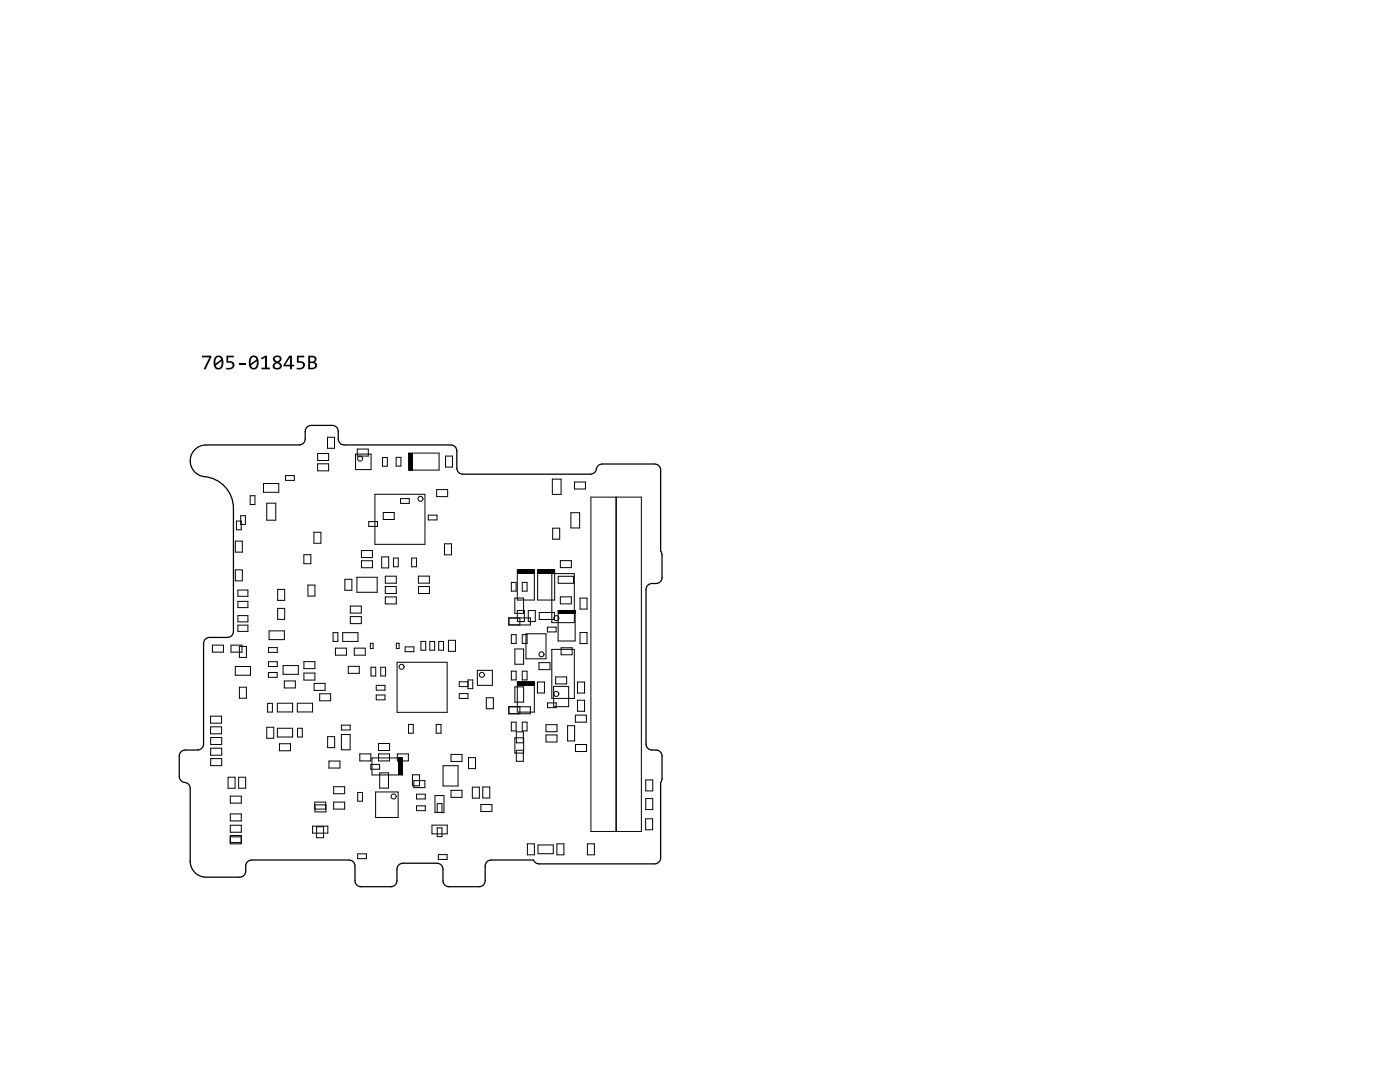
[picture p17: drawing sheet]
<svg xmlns="http://www.w3.org/2000/svg" width="279mm" height="216mm" viewBox="0 0 279 216" stroke-linecap="round" stroke-linejoin="round" font-family="sans-serif">
<path d="M38.8 89.8a3.2 3.2 0 0 1 2.3-1h18.6a1.19 1.19 0 0 0 1.2-1.2v-1.5a1.19 1.19 0 0 1 1.2-1.2h4.2a1.19 1.19 0 0 1 1.2 1.2v1.5a1.19 1.19 0 0 0 1.2 1.2h21.3a1.19 1.19 0 0 1 1.2 1.2v3.4a1.19 1.19 0 0 0 1.2 1.2h25.4a1.34 1.34 0 0 0 1.3-1.3 1.19 1.19 0 0 1 1.1-.7h10.5a1.19 1.19 0 0 1 1.1 1.2v16.2l.3 .7v4.5a1.19 1.19 0 0 1-1.2 1.2 1.57 1.57 0 0 0-1.9 .8l-.1 31.3a1.19 1.19 0 0 0 1.2 1.2 1.57 1.57 0 0 1 2 .8v4.9l-.3 .7v15.1a1.19 1.19 0 0 1-1.1 1.2h-23.1a1.19 1.19 0 0 1-1.1-.8h-8.5a1.19 1.19 0 0 0-1.2 1.2v2.9a1.19 1.19 0 0 1-1.2 1.2h-6a1.19 1.19 0 0 1-1.2-1.2v-2.3a1.19 1.19 0 0 0-1.2-1.2h-6.8a1.19 1.19 0 0 0-1.2 1.2v2.3a1.19 1.19 0 0 1-1.2 1.2h-6a1.19 1.19 0 0 1-1.2-1.2v-2.9a1.19 1.19 0 0 0-1.1-1.2h-19.5a1.19 1.19 0 0 0-1.2 1.2 1.86 1.86 0 0 1-.5 2l-.7 .2h-6.7a3.2 3.2 0 0 1-3.1-3.1v-14.6a1.35 1.35 0 0 0-1.5-1.3 1.19 1.19 0 0 1-.7-1.1v-4a1.19 1.19 0 0 1 1.2-1.2h2.4a1.19 1.19 0 0 0 1.2-1.2v-20.1a1.19 1.19 0 0 1 1.2-1.2h3.6a1.19 1.19 0 0 0 1.2-1.2v-24.6a6.5 6.5 0 0 0-6.4-6.4 3.2 3.2 0 0 1-1.4-5.2z" fill="none" stroke="#000" stroke-width=".25"/>
<g fill="#000">
<path d="M40.3 71h1.9v.3l-1.2 2.4h-.4l1.2-2.4h-1.5zM45.2 71h1.5v.3h-1.2v.8l1 .1 .3 .7-.1 .3-.3 .3-.6 .2h-.7v-.3h.9l.4-.4a.56 .56 0 0 0-.7-.6h-.5zM47.7 72.4h1.2v.3h-1.2zM52.1 71.4l.9-.4h.3v2.4h.6v.3h-1.7v-.3h.7v-2l-.7 .3zM59.2 71h1.5v.3h-1.1v.8l1 .1 .3 .7-.5 .7-.6 .1h-.6v-.3h.9l.4-.4a.56 .56 0 0 0-.7-.6h-.6z"/>
<path d="M42.9 71.3l.4-.3h.6a1.68 1.68 0 0 1 .4 2.4l-.3 .2-.5 .1-.6-.3-.3-1.1zM43.1 72.9l.2 .4 .6 .1 .3-.4v-.9zM43.3 71.4l-.3 .5v.7l1.1-.9-.4-.4z"/>
<path d="M49.9 71.3l.4-.3 .6-.1 .4 .3 .2 .4 .1 1.3-.5 .7-.8 .1-.5-.4-.1-1.2zM50.1 72.9l.2 .4 .6 .1 .3-.6v-.7zM50.3 71.4l-.3 .5v.7l1.2-.9-.4-.4z"/>
<path d="M54.6 71.2l.4-.2h.7l.3 .1 .2 .4a.72 .72 0 0 1-.5 .8l.4 .3 .1 .3v.4l-.2 .3-.6 .1h-.5l-.4-.2-.1-.3a.83 .83 0 0 1 .6-.9h-.1a.66 .66 0 0 1-.3-1.1zM54.9 71.6a.45 .45 0 0 0 .9 0 .45 .45 0 0 0-.9 0zM54.8 73a.55 .55 0 0 0 1.1 0 .55 .55 0 0 0-1.1 0z"/>
<path d="M57.7 71h.6v1.8h.4v.3h-.4v.6h-.4v-.6h-1.3v-.3zM57.9 71.3l-1 1.5h1z"/>
<path d="M61.5 71h.8a.67 .67 0 0 1 .8 .4 .67 .67 0 0 1-.4 .8l.6 .5-.2 .7-.5 .3h-1.1zM61.9 71.3v.8h.6l.3-.2v-.3l-.2-.2zM61.9 72.4v1h.4a.49 .49 0 0 0 .6-.5 .49 .49 0 0 0-.7-.5z"/>
</g>
<g fill="#fff">
<circle cx="117.4" cy="139.1" r=".15"/>
<circle cx="90.6" cy="94.6" r=".25"/>
<circle cx="89.6" cy="92.1" r=".15"/>
<circle cx="87.2" cy="115.6" r=".25"/>
<circle cx="73.3" cy="113.5" r=".15"/>
<circle cx="96.2" cy="139.7" r=".15"/>
<circle cx="73.3" cy="111.6" r=".15"/>
<circle cx="72.2" cy="117.2" r=".15"/>
<circle cx="72.2" cy="116.2" r=".15"/>
<circle cx="73.2" cy="117.2" r=".15"/>
<circle cx="73.2" cy="116.2" r=".15"/>
<circle cx="74.2" cy="117.2" r=".15"/>
<circle cx="74.2" cy="116.2" r=".15"/>
<circle cx="75.7" cy="120.8" r=".25"/>
<circle cx="117.4" cy="141.7" r=".15"/>
<circle cx="117.1" cy="137" r=".15"/>
<circle cx="110.7" cy="134.1" r=".15"/>
<circle cx="117.1" cy="136.1" r=".15"/>
<circle cx="106.6" cy="136.2" r=".25"/>
<circle cx="113.6" cy="134" r=".25"/>
<circle cx="112.8" cy="133.4" r=".15"/>
<circle cx="112.5" cy="139.9" r=".15"/>
<circle cx="111.5" cy="139.9" r=".15"/>
<circle cx="112.5" cy="138.9" r=".15"/>
<circle cx="111.5" cy="138.9" r=".15"/>
<circle cx="112.5" cy="137.9" r=".15"/>
<circle cx="111.5" cy="137.9" r=".15"/>
<circle cx="106.9" cy="140.7" r=".25"/>
<circle cx="47.6" cy="147.3" r=".15"/>
<circle cx="46" cy="148.4" r=".15"/>
<circle cx="48.5" cy="121.7" r=".15"/>
<circle cx="54.2" cy="120.4" r=".15"/>
<circle cx="54.9" cy="123.4" r=".15"/>
<circle cx="87.9" cy="169.6" r=".25"/>
<circle cx="89.8" cy="173.9" r=".15"/>
<circle cx="89" cy="174.3" r=".15"/>
<circle cx="85.5" cy="170.8" r=".25"/>
<circle cx="80.5" cy="170.8" r=".25"/>
<circle cx="77.4" cy="174.3" r=".25"/>
<circle cx="74.3" cy="174.9" r=".15"/>
<circle cx="74.4" cy="139" r=".15"/>
<circle cx="74.3" cy="137.1" r=".15"/>
<circle cx="76.7" cy="145.1" r=".15"/>
<circle cx="78.5" cy="143" r=".15"/>
<circle cx="93.4" cy="140.4" r=".15"/>
<circle cx="94.3" cy="139.7" r=".25"/>
<circle cx="92.5" cy="140.1" r=".15"/>
<circle cx="95.3" cy="138.6" r=".15"/>
<circle cx="84" cy="134" r=".15"/>
<circle cx="83.8" cy="127.2" r=".15"/>
<circle cx="83.5" cy="130.3" r=".15"/>
<circle cx="83.4" cy="129.2" r=".15"/>
<circle cx="78.1" cy="132.5" r=".15"/>
<circle cx="79.9" cy="135.1" r=".15"/>
<circle cx="80.9" cy="137.1" r=".15"/>
<circle cx="81.2" cy="133.1" r=".15"/>
<circle cx="82" cy="133.1" r=".15"/>
<circle cx="84.3" cy="140" r=".15"/>
<circle cx="84.5" cy="141.1" r=".15"/>
<circle cx="82.8" cy="133" r=".15"/>
<circle cx="82.9" cy="128.1" r=".15"/>
<circle cx="83.4" cy="139" r=".15"/>
<circle cx="82.7" cy="126.1" r=".25"/>
<circle cx="77.5" cy="131" r=".15"/>
<circle cx="79" cy="127.1" r=".15"/>
<circle cx="72.8" cy="131.2" r=".15"/>
<circle cx="72.2" cy="126.1" r=".15"/>
<circle cx="72.2" cy="127" r=".15"/>
<circle cx="70.1" cy="128.7" r=".15"/>
<circle cx="75.2" cy="131.1" r=".15"/>
<circle cx="49.1" cy="167.7" r=".15"/>
<circle cx="44.8" cy="166.5" r=".15"/>
<circle cx="62.8" cy="167.2" r=".15"/>
<circle cx="54.8" cy="167" r=".25"/>
<circle cx="48.8" cy="164.2" r=".15"/>
<circle cx="46.1" cy="164.2" r=".15"/>
<circle cx="93.9" cy="175.3" r=".25"/>
<circle cx="93.2" cy="174.5" r=".15"/>
<circle cx="92.6" cy="173.9" r=".15"/>
<circle cx="78" cy="170.8" r=".25"/>
<circle cx="76.8" cy="176" r=".25"/>
<circle cx="75" cy="173.9" r=".15"/>
<circle cx="75.7" cy="174.5" r=".15"/>
<circle cx="46.2" cy="153.6" r=".15"/>
<circle cx="58" cy="151.2" r=".25"/>
<circle cx="48.6" cy="114.8" r=".15"/>
<circle cx="56.7" cy="114.1" r=".15"/>
<circle cx="60.9" cy="114.8" r=".15"/>
<circle cx="64.3" cy="99" r=".25"/>
<circle cx="73.3" cy="91.9" r=".15"/>
<circle cx="72.1" cy="93.5" r=".15"/>
<circle cx="49.4" cy="99.8" r=".15"/>
<circle cx="54.1" cy="99.4" r=".15"/>
<circle cx="48.7" cy="99.8" r=".15"/>
<circle cx="59" cy="93.4" r=".15"/>
<circle cx="90.6" cy="174.6" r=".15"/>
<circle cx="57.1" cy="94.2" r=".15"/>
<circle cx="57.7" cy="93.8" r=".15"/>
<circle cx="60.9" cy="141.8" r=".15"/>
<circle cx="91.7" cy="175.1" r=".15"/>
<circle cx="49.3" cy="100.5" r=".15"/>
<circle cx="72.7" cy="157.2" r=".15"/>
<circle cx="69.7" cy="161.3" r=".15"/>
<circle cx="70.7" cy="162.2" r=".25"/>
<circle cx="64.8" cy="148" r=".25"/>
<circle cx="61.1" cy="124.8" r=".15"/>
<circle cx="64.1" cy="110.5" r=".15"/>
<circle cx="54.1" cy="95.4" r=".15"/>
<circle cx="61.7" cy="122.9" r=".15"/>
<circle cx="115.3" cy="126.4" r=".15"/>
<circle cx="115.3" cy="128" r=".15"/>
<circle cx="107.9" cy="127.7" r=".15"/>
<circle cx="106.8" cy="125.4" r=".15"/>
<circle cx="116.6" cy="122.9" r=".15"/>
<circle cx="108.3" cy="134.1" r=".15"/>
<circle cx="67.7" cy="131.4" r=".25"/>
<circle cx="67.9" cy="132.4" r=".15"/>
<circle cx="84" cy="134.8" r=".15"/>
<circle cx="88.8" cy="127.4" r=".15"/>
<circle cx="76.6" cy="127" r=".15"/>
<circle cx="68.7" cy="122.9" r=".15"/>
<circle cx="70.1" cy="127.1" r=".15"/>
<circle cx="103.6" cy="116.2" r=".15"/>
<circle cx="108.3" cy="116.1" r=".15"/>
<circle cx="102.9" cy="125.4" r=".15"/>
<circle cx="116.7" cy="170.5" r=".15"/>
<circle cx="61.6" cy="141.2" r=".15"/>
<circle cx="47.3" cy="103.2" r=".15"/>
<circle cx="48.2" cy="116.9" r=".15"/>
<circle cx="48.9" cy="116.8" r=".15"/>
<circle cx="48.9" cy="106.6" r=".25"/>
<circle cx="44.7" cy="130.8" r=".25"/>
<circle cx="48" cy="128.1" r=".15"/>
<circle cx="48.5" cy="126.5" r=".15"/>
<circle cx="78.2" cy="161.9" r=".15"/>
<circle cx="55" cy="117.9" r=".15"/>
<circle cx="56.9" cy="159.5" r=".15"/>
<circle cx="57.9" cy="159.5" r=".15"/>
<circle cx="58.7" cy="159.5" r=".15"/>
<circle cx="60.1" cy="154.1" r=".15"/>
<circle cx="59.7" cy="159.5" r=".15"/>
<circle cx="70.1" cy="132.4" r=".15"/>
<circle cx="47.4" cy="156.2" r=".15"/>
<circle cx="47.7" cy="158.4" r=".15"/>
<circle cx="60.5" cy="147.9" r=".15"/>
<circle cx="60.7" cy="143.5" r=".25"/>
<circle cx="56.9" cy="128.1" r=".15"/>
<circle cx="61.3" cy="123.6" r=".15"/>
<circle cx="65.9" cy="124" r=".15"/>
<circle cx="61.2" cy="137.6" r=".25"/>
<circle cx="48.5" cy="102.1" r=".25"/>
<circle cx="58.4" cy="94" r=".15"/>
<circle cx="51.7" cy="102.5" r=".25"/>
<circle cx="48" cy="99.8" r=".15"/>
<circle cx="103.7" cy="117.1" r=".15"/>
<circle cx="45.4" cy="145.7" r=".25"/>
<circle cx="76.7" cy="154.6" r=".15"/>
<circle cx="111.1" cy="110.9" r=".15"/>
<circle cx="111.1" cy="124.2" r=".15"/>
<circle cx="118.3" cy="142.7" r=".25"/>
<circle cx="55.2" cy="124.8" r=".15"/>
<circle cx="67" cy="125" r=".25"/>
<circle cx="57.1" cy="131.6" r=".15"/>
<circle cx="56.2" cy="131" r=".25"/>
<circle cx="117.6" cy="147.2" r=".25"/>
<circle cx="89.7" cy="162.9" r=".25"/>
<circle cx="89.6" cy="161.2" r=".15"/>
<circle cx="85.4" cy="165.8" r=".25"/>
<circle cx="82.7" cy="162.5" r=".15"/>
<circle cx="81.7" cy="162" r=".15"/>
<circle cx="81.5" cy="156.4" r=".25"/>
<circle cx="112.7" cy="105.6" r=".15"/>
<circle cx="83.2" cy="148.6" r=".15"/>
<circle cx="81.6" cy="155.4" r=".15"/>
<circle cx="90.4" cy="155.8" r=".15"/>
<circle cx="102.9" cy="140.5" r=".15"/>
<circle cx="66.2" cy="109.3" r=".25"/>
<circle cx="64.7" cy="106.6" r=".15"/>
<circle cx="74.2" cy="154.7" r=".15"/>
<circle cx="70.5" cy="90.3" r=".15"/>
<circle cx="76.2" cy="94.1" r=".15"/>
<circle cx="83.9" cy="125" r=".15"/>
<circle cx="94.4" cy="131.3" r=".15"/>
<circle cx="82.5" cy="149.2" r=".15"/>
<circle cx="82.1" cy="123.1" r=".15"/>
<circle cx="93.3" cy="134.7" r=".15"/>
<circle cx="76.8" cy="90.4" r=".25"/>
<circle cx="103.6" cy="145.1" r=".15"/>
<circle cx="79" cy="113.7" r=".15"/>
<circle cx="79.1" cy="110.7" r=".15"/>
<circle cx="73.4" cy="140.4" r=".15"/>
<circle cx="80.2" cy="105" r=".15"/>
<circle cx="93.6" cy="131.3" r=".15"/>
<circle cx="130.8" cy="162.1" r=".25"/>
<circle cx="128.1" cy="104.8" r=".15"/>
<circle cx="62" cy="159.4" r=".15"/>
<circle cx="72.8" cy="145.2" r=".25"/>
<circle cx="65.9" cy="145.7" r=".15"/>
<circle cx="56.9" cy="125.7" r=".15"/>
<circle cx="67.3" cy="134.5" r=".15"/>
<circle cx="68" cy="138.3" r=".15"/>
<circle cx="48.7" cy="132.5" r=".15"/>
<circle cx="56.3" cy="134.7" r=".15"/>
<circle cx="56.2" cy="143.6" r=".25"/>
<circle cx="56.3" cy="138.9" r=".25"/>
<circle cx="40.9" cy="152.1" r=".25"/>
<circle cx="45.7" cy="144" r=".25"/>
<circle cx="55.4" cy="146.2" r=".15"/>
<circle cx="82" cy="106.8" r=".15"/>
<circle cx="84.3" cy="109.3" r=".15"/>
<circle cx="80.3" cy="116.8" r=".15"/>
<circle cx="75.7" cy="157.4" r=".15"/>
<circle cx="71.7" cy="155.4" r=".15"/>
<circle cx="68.5" cy="137.7" r=".15"/>
<circle cx="69.1" cy="137.2" r=".15"/>
<circle cx="73" cy="102.9" r=".15"/>
<circle cx="77.9" cy="124.4" r=".25"/>
<circle cx="73.3" cy="126.1" r=".25"/>
<circle cx="61.3" cy="113.9" r=".15"/>
<circle cx="64.9" cy="141.4" r=".15"/>
<circle cx="65.4" cy="140.9" r=".15"/>
<circle cx="65.9" cy="140.3" r=".15"/>
<circle cx="46" cy="96" r=".15"/>
<circle cx="72.9" cy="104.6" r=".15"/>
<circle cx="62.4" cy="88.6" r=".25"/>
<circle cx="63.5" cy="87.6" r=".25"/>
<circle cx="84.3" cy="103.9" r=".15"/>
<circle cx="78.3" cy="91.1" r=".25"/>
<circle cx="85.1" cy="92.1" r=".25"/>
<circle cx="79.6" cy="94" r=".15"/>
<circle cx="83.1" cy="100.4" r=".25"/>
<circle cx="80.1" cy="99.1" r=".15"/>
<circle cx="88.3" cy="107.5" r=".15"/>
<circle cx="87.8" cy="108" r=".15"/>
<circle cx="87.3" cy="108.6" r=".15"/>
<circle cx="88.8" cy="107" r=".15"/>
<circle cx="89.3" cy="106.4" r=".15"/>
<circle cx="115.1" cy="112.5" r=".25"/>
<circle cx="91.3" cy="142.1" r=".15"/>
<circle cx="49" cy="159.6" r=".15"/>
<circle cx="45.5" cy="162" r=".15"/>
<circle cx="46.8" cy="162" r=".15"/>
<circle cx="46.9" cy="163" r=".15"/>
<circle cx="48.7" cy="161" r=".25"/>
<circle cx="82" cy="108.2" r=".15"/>
<circle cx="55.3" cy="89.9" r=".25"/>
<circle cx="76.8" cy="169.6" r=".25"/>
<circle cx="52.7" cy="89.9" r=".25"/>
<circle cx="76.9" cy="112.2" r=".15"/>
<circle cx="80.7" cy="119.8" r=".15"/>
<circle cx="80.4" cy="117.7" r=".15"/>
<circle cx="79" cy="114.6" r=".15"/>
<circle cx="95" cy="160.2" r=".15"/>
<circle cx="93.5" cy="157.2" r=".25"/>
<circle cx="78.8" cy="108.2" r=".15"/>
<circle cx="80.8" cy="116.2" r=".15"/>
<circle cx="81.3" cy="115.7" r=".15"/>
<circle cx="79.6" cy="108.2" r=".15"/>
<circle cx="83.4" cy="103" r=".15"/>
<circle cx="83.3" cy="101.8" r=".15"/>
<circle cx="82.8" cy="102.4" r=".15"/>
<circle cx="89.4" cy="111.6" r=".15"/>
<circle cx="83.9" cy="113.2" r=".25"/>
<circle cx="83.9" cy="111.2" r=".25"/>
<circle cx="112.1" cy="117.1" r=".15"/>
<circle cx="110.8" cy="118.3" r=".15"/>
<circle cx="111.9" cy="133.9" r=".15"/>
<circle cx="110.6" cy="119" r=".15"/>
<circle cx="107" cy="114.5" r=".25"/>
<circle cx="111.9" cy="118.2" r=".25"/>
<circle cx="107.5" cy="121.9" r=".25"/>
<circle cx="111.1" cy="127.1" r=".25"/>
<circle cx="106" cy="139" r=".25"/>
<circle cx="98.1" cy="95.4" r=".25"/>
<circle cx="99.3" cy="96.6" r=".25"/>
<circle cx="100.6" cy="95.4" r=".25"/>
<circle cx="95.5" cy="95.4" r=".25"/>
<circle cx="96.8" cy="96.6" r=".25"/>
<circle cx="88" cy="95.4" r=".25"/>
<circle cx="89.3" cy="96.6" r=".25"/>
<circle cx="91.8" cy="96.6" r=".25"/>
<circle cx="83" cy="95.4" r=".25"/>
<circle cx="84.2" cy="96.6" r=".25"/>
<circle cx="85.5" cy="95.4" r=".25"/>
<circle cx="86.8" cy="96.6" r=".25"/>
<circle cx="78" cy="95.4" r=".25"/>
<circle cx="80.5" cy="95.4" r=".25"/>
<circle cx="81.7" cy="96.6" r=".25"/>
<circle cx="72.9" cy="95.4" r=".25"/>
<circle cx="74.2" cy="96.6" r=".25"/>
<circle cx="75.5" cy="95.4" r=".25"/>
<circle cx="76.7" cy="96.6" r=".25"/>
<circle cx="70.4" cy="95.4" r=".25"/>
<circle cx="59.1" cy="96.6" r=".25"/>
<circle cx="56.6" cy="96.6" r=".25"/>
<circle cx="99.3" cy="99" r=".25"/>
<circle cx="100.6" cy="97.8" r=".25"/>
<circle cx="99.3" cy="104.1" r=".25"/>
<circle cx="100.6" cy="102.8" r=".25"/>
<circle cx="99.3" cy="101.6" r=".25"/>
<circle cx="100.6" cy="107.9" r=".25"/>
<circle cx="99.3" cy="106.6" r=".25"/>
<circle cx="100.6" cy="105.3" r=".25"/>
<circle cx="99.3" cy="114.2" r=".25"/>
<circle cx="99.3" cy="119.2" r=".25"/>
<circle cx="100.6" cy="118" r=".25"/>
<circle cx="99.3" cy="116.7" r=".25"/>
<circle cx="100.6" cy="115.4" r=".25"/>
<circle cx="99.3" cy="124.3" r=".25"/>
<circle cx="100.6" cy="123" r=".25"/>
<circle cx="99.3" cy="121.8" r=".25"/>
<circle cx="100.6" cy="120.5" r=".25"/>
<circle cx="99.3" cy="129.3" r=".25"/>
<circle cx="100.6" cy="125.5" r=".25"/>
<circle cx="99.3" cy="134.4" r=".25"/>
<circle cx="100.6" cy="133.1" r=".25"/>
<circle cx="99.3" cy="131.8" r=".25"/>
<circle cx="100.6" cy="130.6" r=".25"/>
<circle cx="99.3" cy="139.4" r=".25"/>
<circle cx="100.6" cy="138.2" r=".25"/>
<circle cx="99.3" cy="136.9" r=".25"/>
<circle cx="100.6" cy="135.6" r=".25"/>
<circle cx="99.3" cy="144.5" r=".25"/>
<circle cx="100.6" cy="143.2" r=".25"/>
<circle cx="99.3" cy="141.9" r=".25"/>
<circle cx="100.6" cy="140.7" r=".25"/>
<circle cx="99.3" cy="149.5" r=".25"/>
<circle cx="100.6" cy="148.3" r=".25"/>
<circle cx="99.3" cy="147" r=".25"/>
<circle cx="100.6" cy="145.7" r=".25"/>
<circle cx="100.6" cy="150.8" r=".25"/>
<circle cx="99.3" cy="159.6" r=".25"/>
<circle cx="100.6" cy="158.4" r=".25"/>
<circle cx="99.3" cy="157.1" r=".25"/>
<circle cx="100.6" cy="155.8" r=".25"/>
<circle cx="99.3" cy="164.7" r=".25"/>
<circle cx="100.6" cy="163.4" r=".25"/>
<circle cx="99.3" cy="162.1" r=".25"/>
<circle cx="100.6" cy="160.9" r=".25"/>
<circle cx="99.3" cy="169.6" r=".25"/>
<circle cx="100.6" cy="168.4" r=".25"/>
<circle cx="99.3" cy="167.2" r=".25"/>
<circle cx="100.6" cy="165.9" r=".25"/>
<circle cx="100.6" cy="170.8" r=".25"/>
<circle cx="94.3" cy="169.6" r=".25"/>
<circle cx="95.6" cy="170.8" r=".25"/>
<circle cx="96.8" cy="169.6" r=".25"/>
<circle cx="98.1" cy="170.8" r=".25"/>
<circle cx="91.8" cy="169.6" r=".25"/>
<circle cx="93.1" cy="170.8" r=".25"/>
<circle cx="84.3" cy="169.6" r=".25"/>
<circle cx="79.3" cy="169.6" r=".25"/>
<circle cx="81.8" cy="169.6" r=".25"/>
<circle cx="83" cy="170.8" r=".25"/>
<circle cx="74.3" cy="169.6" r=".25"/>
<circle cx="75.5" cy="170.8" r=".25"/>
<circle cx="69.2" cy="169.6" r=".25"/>
<circle cx="70.5" cy="170.8" r=".25"/>
<circle cx="64.2" cy="169.6" r=".25"/>
<circle cx="65.5" cy="170.8" r=".25"/>
<circle cx="66.7" cy="169.6" r=".25"/>
<circle cx="68" cy="170.8" r=".25"/>
<circle cx="60.5" cy="170.8" r=".25"/>
<circle cx="61.7" cy="169.6" r=".25"/>
<circle cx="63" cy="170.8" r=".25"/>
<circle cx="54.2" cy="169.6" r=".25"/>
<circle cx="55.5" cy="170.8" r=".25"/>
<circle cx="58" cy="170.8" r=".25"/>
<circle cx="50.5" cy="170.8" r=".25"/>
<circle cx="51.7" cy="169.6" r=".25"/>
<circle cx="53" cy="170.8" r=".25"/>
<circle cx="51.7" cy="167.1" r=".25"/>
<circle cx="50.5" cy="168.3" r=".25"/>
<circle cx="50.5" cy="163.3" r=".25"/>
<circle cx="51.7" cy="164.5" r=".25"/>
<circle cx="50.5" cy="153.2" r=".25"/>
<circle cx="50.5" cy="155.7" r=".25"/>
<circle cx="51.7" cy="146.9" r=".25"/>
<circle cx="50.5" cy="148.2" r=".25"/>
<circle cx="51.7" cy="149.4" r=".25"/>
<circle cx="50.5" cy="150.7" r=".25"/>
<circle cx="51.7" cy="141.9" r=".25"/>
<circle cx="50.5" cy="143.1" r=".25"/>
<circle cx="51.7" cy="144.4" r=".25"/>
<circle cx="50.5" cy="145.6" r=".25"/>
<circle cx="51.7" cy="136.8" r=".25"/>
<circle cx="50.5" cy="138.1" r=".25"/>
<circle cx="51.7" cy="139.3" r=".25"/>
<circle cx="50.5" cy="140.6" r=".25"/>
<circle cx="51.7" cy="131.8" r=".25"/>
<circle cx="51.7" cy="134.3" r=".25"/>
<circle cx="50.5" cy="135.6" r=".25"/>
<circle cx="51.7" cy="126.7" r=".25"/>
<circle cx="50.5" cy="128" r=".25"/>
<circle cx="51.7" cy="129.3" r=".25"/>
<circle cx="51.7" cy="121.7" r=".25"/>
<circle cx="51.7" cy="124.2" r=".25"/>
<circle cx="50.5" cy="117.9" r=".25"/>
<circle cx="51.7" cy="119.2" r=".25"/>
<circle cx="51.7" cy="106" r=".25"/>
<circle cx="50.5" cy="104.7" r=".25"/>
<circle cx="51.7" cy="99.2" r=".25"/>
<circle cx="50.5" cy="97.9" r=".25"/>
<circle cx="51.7" cy="96.6" r=".25"/>
<circle cx="50.5" cy="95.4" r=".25"/>
<circle cx="113.7" cy="131.9" r=".25"/>
<circle cx="115.3" cy="129.7" r=".15"/>
<circle cx="115.3" cy="127.2" r=".15"/>
<circle cx="108" cy="131.5" r=".25"/>
<circle cx="108.1" cy="125.6" r=".25"/>
<circle cx="110.9" cy="116.2" r=".25"/>
<circle cx="110.4" cy="143.8" r=".25"/>
<circle cx="109" cy="144" r=".15"/>
<circle cx="113.4" cy="97.1" r=".25"/>
<circle cx="117" cy="103.8" r=".25"/>
<circle cx="94.8" cy="133.2" r=".15"/>
<circle cx="95.1" cy="135.8" r=".25"/>
<circle cx="102.9" cy="143" r=".15"/>
<circle cx="102.7" cy="122.7" r=".15"/>
<circle cx="117.5" cy="159.2" r=".15"/>
<circle cx="108.9" cy="171.5" r=".15"/>
<circle cx="107.9" cy="169.5" r=".15"/>
<circle cx="109.8" cy="169.5" r=".15"/>
<circle cx="108.9" cy="167.2" r=".25"/>
<circle cx="113.3" cy="170.5" r=".25"/>
<circle cx="117.2" cy="166.9" r=".15"/>
<circle cx="117.2" cy="164.9" r=".15"/>
<circle cx="112.4" cy="166" r=".15"/>
<circle cx="113.4" cy="160.2" r=".15"/>
<circle cx="118.2" cy="152.9" r=".15"/>
<circle cx="110.3" cy="161.2" r=".15"/>
<circle cx="114.1" cy="165.9" r=".15"/>
<circle cx="114.6" cy="162.2" r=".15"/>
<circle cx="108.7" cy="164.4" r=".15"/>
<circle cx="102.3" cy="167.8" r=".15"/>
<circle cx="114.5" cy="156.3" r=".15"/>
<circle cx="111.9" cy="158.9" r=".15"/>
<circle cx="115" cy="154.7" r=".15"/>
<circle cx="115.3" cy="128.9" r=".15"/>
<circle cx="113.4" cy="125.4" r=".15"/>
<circle cx="114.2" cy="124.5" r=".25"/>
<circle cx="117" cy="117.5" r=".15"/>
<circle cx="99.3" cy="109.1" r=".25"/>
<circle cx="108.2" cy="152" r=".25"/>
<circle cx="55.9" cy="115.8" r=".25"/>
<circle cx="41.9" cy="162.9" r=".25"/>
<circle cx="82.7" cy="124.1" r=".25"/>
<circle cx="64.4" cy="88.7" r=".25"/>
<circle cx="87.7" cy="167.4" r=".15"/>
<circle cx="87.7" cy="163.6" r=".15"/>
<circle cx="65.2" cy="166.5" r=".15"/>
<circle cx="64.9" cy="163.1" r=".25"/>
<circle cx="106.1" cy="147.9" r=".25"/>
<circle cx="68.7" cy="162.2" r=".25"/>
<circle cx="94.2" cy="152.4" r=".15"/>
<circle cx="89.5" cy="154.2" r=".15"/>
<circle cx="90.4" cy="154.2" r=".15"/>
<circle cx="89.5" cy="155.8" r=".15"/>
<circle cx="94.5" cy="154.6" r=".15"/>
<circle cx="93.9" cy="155.1" r=".15"/>
<circle cx="86.4" cy="155.7" r=".15"/>
<circle cx="87.1" cy="104.2" r=".15"/>
<circle cx="66.7" cy="151" r=".15"/>
<circle cx="84.8" cy="154.8" r=".25"/>
<circle cx="85.9" cy="155.2" r=".15"/>
<circle cx="85.9" cy="154.5" r=".15"/>
<circle cx="86.4" cy="154" r=".15"/>
<circle cx="89" cy="143" r=".15"/>
<circle cx="88.9" cy="151.4" r=".15"/>
<circle cx="92.1" cy="150.1" r=".15"/>
<circle cx="93.7" cy="149.9" r=".15"/>
<circle cx="96.8" cy="130.7" r=".15"/>
<circle cx="97.3" cy="135.4" r=".15"/>
<circle cx="73.5" cy="133.3" r=".15"/>
<circle cx="42.4" cy="137.1" r=".25"/>
<circle cx="45.4" cy="137.1" r=".25"/>
<circle cx="43.9" cy="138.6" r=".25"/>
<circle cx="42.4" cy="140.1" r=".25"/>
<circle cx="45.4" cy="140.1" r=".25"/>
<circle cx="46.9" cy="138.6" r=".25"/>
<circle cx="43.9" cy="135.6" r=".25"/>
<circle cx="110.3" cy="149" r=".25"/>
<circle cx="113.3" cy="149" r=".25"/>
<circle cx="110.3" cy="152" r=".25"/>
<circle cx="113.3" cy="152" r=".25"/>
<circle cx="116.3" cy="151" r=".25"/>
<circle cx="116.3" cy="147" r=".25"/>
<circle cx="102.3" cy="104.6" r=".25"/>
<circle cx="92.3" cy="117.1" r=".25"/>
<circle cx="92.3" cy="119.6" r=".25"/>
<circle cx="89.8" cy="117.1" r=".25"/>
<circle cx="87.3" cy="117.1" r=".25"/>
<circle cx="87.3" cy="112.1" r=".25"/>
<circle cx="84.8" cy="112.1" r=".25"/>
<circle cx="94.8" cy="119.6" r=".25"/>
<circle cx="94.8" cy="122.1" r=".25"/>
<circle cx="69.8" cy="97.1" r=".25"/>
<circle cx="79.8" cy="89.6" r=".25"/>
<circle cx="82.3" cy="89.6" r=".25"/>
<circle cx="84.8" cy="89.6" r=".25"/>
<circle cx="87.3" cy="89.6" r=".25"/>
<circle cx="89.8" cy="89.6" r=".25"/>
<circle cx="117.3" cy="112.1" r=".25"/>
<circle cx="117.3" cy="114.6" r=".25"/>
<circle cx="129.7" cy="99.6" r=".25"/>
<circle cx="129.7" cy="112.1" r=".25"/>
<circle cx="129.7" cy="114.6" r=".25"/>
<circle cx="107.3" cy="134.6" r=".25"/>
<circle cx="95.8" cy="143.1" r=".25"/>
<circle cx="95.8" cy="128.6" r=".25"/>
<circle cx="95.8" cy="126.1" r=".25"/>
<circle cx="77.8" cy="121.1" r=".25"/>
<circle cx="93.3" cy="144.1" r=".25"/>
<circle cx="68.8" cy="148" r=".25"/>
<circle cx="64.8" cy="158" r=".25"/>
<circle cx="67.8" cy="159" r=".25"/>
<circle cx="54.9" cy="161.8" r=".25"/>
<circle cx="54.8" cy="164.5" r=".25"/>
<circle cx="108.3" cy="161" r=".25"/>
<circle cx="68.3" cy="118.6" r=".25"/>
<circle cx="66.3" cy="106.1" r=".25"/>
<circle cx="60.8" cy="104.6" r=".25"/>
<circle cx="54.8" cy="117.1" r=".25"/>
<circle cx="61.3" cy="144.6" r=".25"/>
<circle cx="90.9" cy="149.6" r=".15"/>
<circle cx="71.4" cy="154.1" r=".15"/>
<circle cx="58.9" cy="92.7" r=".15"/>
<circle cx="45.3" cy="95.9" r=".15"/>
<circle cx="64.1" cy="109.8" r=".15"/>
<circle cx="90.2" cy="160.4" r=".25"/>
<circle cx="111.8" cy="110.9" r=".15"/>
<circle cx="110.3" cy="110.7" r=".15"/>
<circle cx="83.4" cy="162.3" r=".15"/>
<circle cx="112.4" cy="106.2" r=".15"/>
<circle cx="72.7" cy="156.1" r=".15"/>
<circle cx="80.9" cy="145" r=".15"/>
<circle cx="78.9" cy="148.6" r=".15"/>
<circle cx="75.3" cy="162.2" r=".15"/>
<circle cx="68.9" cy="150.7" r=".25"/>
<circle cx="45.5" cy="151.8" r=".15"/>
<circle cx="55.8" cy="152" r=".15"/>
<circle cx="79" cy="125" r=".15"/>
<circle cx="71.4" cy="93.5" r=".15"/>
<circle cx="118.1" cy="96" r=".25"/>
<circle cx="129.5" cy="101.3" r=".25"/>
<circle cx="117.5" cy="108.3" r=".25"/>
<circle cx="75.5" cy="158.6" r=".15"/>
<circle cx="79" cy="158.6" r=".15"/>
<circle cx="76.8" cy="165.7" r=".15"/>
<circle cx="78.9" cy="165.8" r=".15"/>
<circle cx="82.1" cy="158.6" r=".15"/>
<circle cx="81.5" cy="159.3" r=".15"/>
<circle cx="79" cy="159.4" r=".15"/>
<circle cx="76.8" cy="162.1" r=".25"/>
<circle cx="77.6" cy="159.3" r=".15"/>
<circle cx="80.7" cy="157.5" r=".15"/>
<circle cx="80.1" cy="157" r=".15"/>
<circle cx="79.5" cy="157.5" r=".15"/>
<circle cx="77.7" cy="157.5" r=".15"/>
<circle cx="77.3" cy="158.6" r=".15"/>
<circle cx="61.8" cy="160.8" r=".15"/>
<circle cx="62.1" cy="162.9" r=".25"/>
<circle cx="61.1" cy="162.1" r=".25"/>
<circle cx="116" cy="168.9" r=".25"/>
<circle cx="55.1" cy="120.6" r=".15"/>
<circle cx="54.3" cy="121.2" r=".15"/>
<circle cx="77" cy="143" r=".15"/>
<circle cx="79.9" cy="141" r=".15"/>
<circle cx="69.6" cy="136.7" r=".15"/>
<circle cx="68.9" cy="136.2" r=".15"/>
<circle cx="77.6" cy="105.7" r=".15"/>
<circle cx="75.5" cy="103.2" r=".15"/>
<circle cx="78.2" cy="104.3" r=".15"/>
<circle cx="75.8" cy="101.9" r=".15"/>
<circle cx="43.6" cy="128.5" r=".15"/>
<circle cx="45.1" cy="133.7" r=".25"/>
<circle cx="76.9" cy="99.6" r=".15"/>
<circle cx="75.4" cy="102.5" r=".15"/>
<circle cx="76.4" cy="100.8" r=".15"/>
<circle cx="80.4" cy="106.3" r=".15"/>
<circle cx="79.8" cy="105.7" r=".15"/>
<circle cx="92.9" cy="105.1" r=".15"/>
<circle cx="93.7" cy="105.8" r=".15"/>
<circle cx="98" cy="107.9" r=".25"/>
<circle cx="98" cy="102.8" r=".25"/>
<circle cx="96.8" cy="101.6" r=".25"/>
<circle cx="104.4" cy="98.8" r=".15"/>
<circle cx="98.3" cy="100.3" r=".15"/>
<circle cx="101.7" cy="100.8" r=".15"/>
<circle cx="88.8" cy="141" r=".15"/>
<circle cx="88.7" cy="141.8" r=".15"/>
<circle cx="78.4" cy="100.6" r=".15"/>
<circle cx="77.8" cy="108.2" r=".15"/>
<circle cx="54.8" cy="124.1" r=".15"/>
<circle cx="46.1" cy="132.7" r=".25"/>
<circle cx="48.9" cy="127.8" r=".15"/>
<circle cx="44.2" cy="132" r=".15"/>
<circle cx="46.3" cy="131.3" r=".15"/>
<circle cx="74.8" cy="99.2" r=".15"/>
<circle cx="103.6" cy="132.7" r=".15"/>
<circle cx="103.5" cy="126.3" r=".15"/>
<circle cx="108.1" cy="148.8" r=".25"/>
<circle cx="72.6" cy="148.8" r=".15"/>
<circle cx="73.9" cy="149" r=".25"/>
<circle cx="80.3" cy="148.9" r=".15"/>
<circle cx="72.8" cy="149.8" r=".15"/>
<circle cx="105.8" cy="150.2" r=".15"/>
<circle cx="80" cy="145" r=".15"/>
<circle cx="88.8" cy="145.1" r=".15"/>
<circle cx="72.4" cy="146.2" r=".15"/>
<circle cx="79.8" cy="154.5" r=".15"/>
<circle cx="78.9" cy="155.1" r=".25"/>
<circle cx="69.4" cy="151.7" r=".15"/>
<circle cx="61.9" cy="126.4" r=".15"/>
<circle cx="60.8" cy="124.1" r=".15"/>
<circle cx="54.7" cy="118.6" r=".15"/>
<circle cx="61.4" cy="90.7" r=".15"/>
<circle cx="65.4" cy="98.7" r=".15"/>
<circle cx="71.3" cy="99.7" r=".15"/>
<circle cx="73.7" cy="92.5" r=".15"/>
</g>
<g fill="none" stroke="#000" stroke-width=".2">
<path d="M49.9 98.9h1v1.8h-1zM52.6 96.5h3v1.7h-3zM57 94.9h1.7v1h-1.7zM63.4 90.5h2.2v1.4h-2.2zM63.4 92.5h2.2v1.4h-2.2zM65.4 87.3h1.4v2.2h-1.4zM71 90.6h3.1v3.1h-3.1zM71.3 89.6h2.2v1.4h-2.2zM74.8 98.6h10v10h-10zM76.3 91.3h1v1.7h-1zM79.1 91.3h.9v1.7h-.9zM79.9 99.5h1.8v.9h-1.8z"/>
<path d="M81.5 90.4h6.1v3.4h-6.1zM87.1 97.7h2.2v1.4h-2.2zM88.9 91h1.4v2.2h-1.4zM110.2 95.6h1.8v3.1h-1.8zM114.6 96.2h2.2v1.4h-2.2zM117.9 99.2h5v66.7h-5zM123 99.2h5v66.7h-5zM47 108h1.4v2.2h-1.4zM47 113.7h1.4v2.2h-1.4zM47.2 104h.9v1.7h-.9zM47.5 117.7h2v1.3h-2zM47.5 120h2v1.2h-2z"/>
<path d="M48 102.9h1v1.7h-1zM53.2 100.4h1.8v3.4h-1.8zM55.4 117.6h1.4v2.2h-1.4zM60.6 110.7h1.4v1.8h-1.4zM61.5 116.7h1.4v2.2h-1.4zM62.6 106.2h1.4v2.2h-1.4zM68.8 115.6h1.4v2.2h-1.4zM71.2 115.2h4.1v3h-4.1zM72.1 109.9h2.2v1.4h-2.2zM72.1 111.9h2.2v1.4h-2.2zM73.6 104.1h1.7v.9h-1.7zM76.2 111.1h1.4v2.2h-1.4z"/>
<path d="M76.5 102.3h2.2v1.4h-2.2zM76.9 115h2.2v1.4h-2.2zM76.9 117h2.2v1.4h-2.2zM76.9 119.1h2.2v1.4h-2.2zM78.5 111.3h1v1.8h-1zM82.2 111.3h.9v1.8h-.9zM83.5 115h2.2v1.4h-2.2zM83.5 117h2.2v1.4h-2.2zM85.5 102.8h1.7v.9h-1.7zM88.7 108.5h1.4v2.2h-1.4zM102 116.2h1v1.8h-1zM102.7 119.3h1.8v3.1h-1.8z"/>
<path d="M103.2 113.6h3.4v6.1h-3.4zM104.2 116.2h1v1.8h-1zM107.3 113.6h3.4v6.1h-3.4zM110.1 114.5h4.5v9.7h-4.5zM110.3 105.4h1.4v2.2h-1.4zM111.4 115h3.1v1.4h-3.1zM111.8 111.9h2.2v1.4h-2.2zM111.8 119.1h2.2v1.4h-2.2zM113.9 102.3h1.8v3h-1.8zM115.8 119.3h1.4v2.2h-1.4zM42.4 128.7h2.2v1.4h-2.2zM46.1 128.7h2.2v1.4h-2.2z"/>
<path d="M47 133h3v1.7h-3zM47.5 122.8h2v1.3h-2zM47.5 124.7h2v1.3h-2zM47.8 129h1.4v2.2h-1.4zM47.8 137.1h1.4v2.2h-1.4zM53.6 134.2h1.7v1h-1.7zM53.6 129.2h1.7v1h-1.7zM53.6 132h1.7v1h-1.7zM53.7 125.9h3.1v1.7h-3.1zM55.4 121.4h1.4v2.2h-1.4zM56.5 132.8h3v1.8h-3zM56.7 135.9h2.2v1.4h-2.2z"/>
<path d="M60.6 132h2.2v1.4h-2.2zM60.6 134.3h2.2v1.4h-2.2zM62.7 136.4h2.2v1.4h-2.2zM63.8 138.4h2.2v1.4h-2.2zM66.5 126.2h.9v1.8h-.9zM66.9 129.3h2.2v1.4h-2.2zM68.4 126.2h3v1.8h-3zM69.5 133h2.2v1.4h-2.2zM69.9 120.9h2.2v1.4h-2.2zM69.9 123h2.2v1.4h-2.2zM70.7 129.3h2.2v1.4h-2.2zM73.9 128.4h.6v1h-.6z"/>
<path d="M74 133.1h1v1.8h-1zM75.1 136.8h1.7v.9h-1.7zM75.1 138.7h1.7v.9h-1.7zM76 133.1h.9v1.8h-.9zM79.1 128.3h.5v1.1h-.5zM79.2 132.1h10v10h-10zM80.9 129.1h1.7v.9h-1.7zM84 128h1v1.7h-1zM85.8 128h.9v1.7h-.9zM87.6 128h.9v1.7h-.9zM89.5 127.8h1.4v2.2h-1.4zM91.7 138.4h1.7v1h-1.7z"/>
<path d="M93.4 135.7h1v1.7h-1zM93.4 136h-1.7v1h1.7M95.3 133.8h3v3h-3zM97.1 139.2h1.4v2.2h-1.4zM101.6 123.3h4.2v1.4h-4.2zM102 133.9h1v1.8h-1zM102 126.6h1v1.8h-1zM102.8 129.5h1.7v3h-1.7zM102.8 137.1h1.7v3h-1.7zM103.2 136h3.4v6.1h-3.4zM103.2 121.8h1.4v2.2h-1.4zM103.8 123.3v1.4"/>
<path d="M104.2 133.9h1v1.8h-1zM104.2 126.6h1v1.8h-1zM105 126.5h4v5h-4zM105.4 121.8h1.4v2.2h-1.4zM107.3 136.1h1.4v2.2h-1.4zM107.6 132.2h2.2v1.4h-2.2zM107.6 122.2h3.1v1.4h-3.1zM109.2 125.1h1.8v1h-1.8zM110.1 129.6h4.5v9.8h-4.5zM110.5 137h3v4h-3zM110.9 135.1h2.2v1.4h-2.2zM111.4 121.8h3.4v6.1h-3.4z"/>
<path d="M112 129.3h2.2v1.4h-2.2zM115.3 136.1h1.4v2.2h-1.4zM115.3 139.7h1.4v2.2h-1.4zM115.8 126.2h1.4v2.2h-1.4zM42 142.9h2.2v1.4h-2.2zM42 145h2.2v1.4h-2.2zM42 147.2h2.2v1.4h-2.2zM42 149.3h2.2v1.4h-2.2zM42 151.4h2.2v1.4h-2.2zM45.5 155.1h1.4v2.2h-1.4zM46 158.9h2.2v1.4h-2.2zM47.6 155.1h1.4v2.2h-1.4z"/>
<path d="M53.2 145.1h1.4v2.2h-1.4zM53.4 140.3h1v1.8h-1zM55.4 140.3h3v1.8h-3zM55.4 145.3h3v1.8h-3zM55.8 148.4h2.2v1.4h-2.2zM59.3 140.3h3.1v1.8h-3.1zM59.4 145.3h.9v1.8h-.9zM65.4 147h1.4v2.2h-1.4zM65.6 151.9h2.2v1.4h-2.2zM66.6 157h2.2v1.4h-2.2zM68.1 144.7h1.8v1h-1.8zM68.1 146.6h1.8v3h-1.8z"/>
<path d="M71.4 158.1h1v1.8h-1zM71.8 150.4h2.2v1.4h-2.2zM74 152.5h1.8v1h-1.8zM74.2 151.2h6.1v3.4h-6.1zM75 158h4.5v5.1h-4.5zM75.5 148.4h2.2v1.4h-2.2zM75.5 150.4h2.2v1.4h-2.2zM75.8 154.2h1.7v3.1h-1.7zM79.3 150.4h2.2v1.4h-2.2zM81.5 144.6h1v1.7h-1zM82.3 154.6h1.4v2.2h-1.4zM82.6 155.8h2.2v1.4h-2.2z"/>
<path d="M83.1 158.5h1.8v.9h-1.8zM86.8 158.7h1.8v3.4h-1.8zM87 144.6h1v1.7h-1zM88.4 152.8h3v4h-3zM90 150.5h2.2v1.4h-2.2zM90 157.7h2.2v1.4h-2.2zM93.5 151.2h1.4v2.2h-1.4zM94.3 157.1h1.4v2.2h-1.4zM96.3 157h1.4v2.2h-1.4zM101.6 141h4.2v1.4h-4.2zM102 144.1h1v1.7h-1zM102.8 147.2h1.7v3.1h-1.7z"/>
<path d="M103 149.7h1.4v2.2h-1.4zM103 146h1.4v2.2h-1.4zM103.8 141v1.4M104.2 144.1h1v1.7h-1zM109 144.6h2.2v1.4h-2.2zM109 146.7h2.2v1.4h-2.2zM109.3 140.3h1.7v.9h-1.7zM113.3 144.8h1.4v3.1h-1.4zM114.8 142.7h2.2v1.4h-2.2zM114.8 148.6h2.2v1.4h-2.2zM128.9 155.6h1.4v2.2h-1.4zM128.9 159.3h1.4v2.2h-1.4z"/>
<path d="M45.9 167h2.2M46 162.4h2.2v1.4h-2.2zM46 164.7h2.2v1.4h-2.2zM46 166.7h2.2l-.1 1.7h-2.2zM46 168.1h2.2M62.4 164.8h3v1.4h-3zM62.8 160h2.2v1.4h-2.2zM62.9 160.6h2.2v1.4h-2.2zM63.2 165h1.4v2.2h-1.4zM66.6 160h2.2v1.4h-2.2zM71.4 170.4h1.7v.9h-1.7zM83.1 160.8h1.8v1h-1.8z"/>
<path d="M86.2 164.6h3.1v1.8h-3.1zM87.3 160.4h.9v1.7h-.9zM87.3 165.2h.9v1.7h-.9zM87.5 170.5h1.7v1h-1.7zM96 160.5h2.2v1.4h-2.2zM105.3 168.4h1.4v2.2h-1.4zM107.4 168.6h3v1.7h-3zM111.1 168.4h1.4v2.2h-1.4zM117.2 168.4h1.4v2.2h-1.4zM128.9 163.4h1.3v2.2h-1.3z"/>
<circle cx="71.9" cy="91.5" r=".5"/>
<circle cx="83.9" cy="99.5" r=".5"/>
<circle cx="80.1" cy="133" r=".5"/>
<circle cx="96.2" cy="134.7" r=".5"/>
<circle cx="108.1" cy="130.6" r=".5"/>
<circle cx="111" cy="123.3" r=".5"/>
<circle cx="111" cy="138.5" r=".5"/>
<circle cx="78.6" cy="158.9" r=".5"/>
</g>
<g fill="#000">
<path d="M81.5 90.4h.8v3.4h-.8z" fill-rule="evenodd"/>
<path d="M103.2 113.6h3.4v.8h-3.4z" fill-rule="evenodd"/>
<path d="M107.3 113.6h3.4v.8h-3.4z" fill-rule="evenodd"/>
<path d="M103.2 136h3.4v.8h-3.4z" fill-rule="evenodd"/>
<path d="M111.4 121.8h3.4v.8h-3.4z" fill-rule="evenodd"/>
<path d="M79.5 151.2h.8v3.4h-.8z" fill-rule="evenodd"/>
</g>
</svg>
